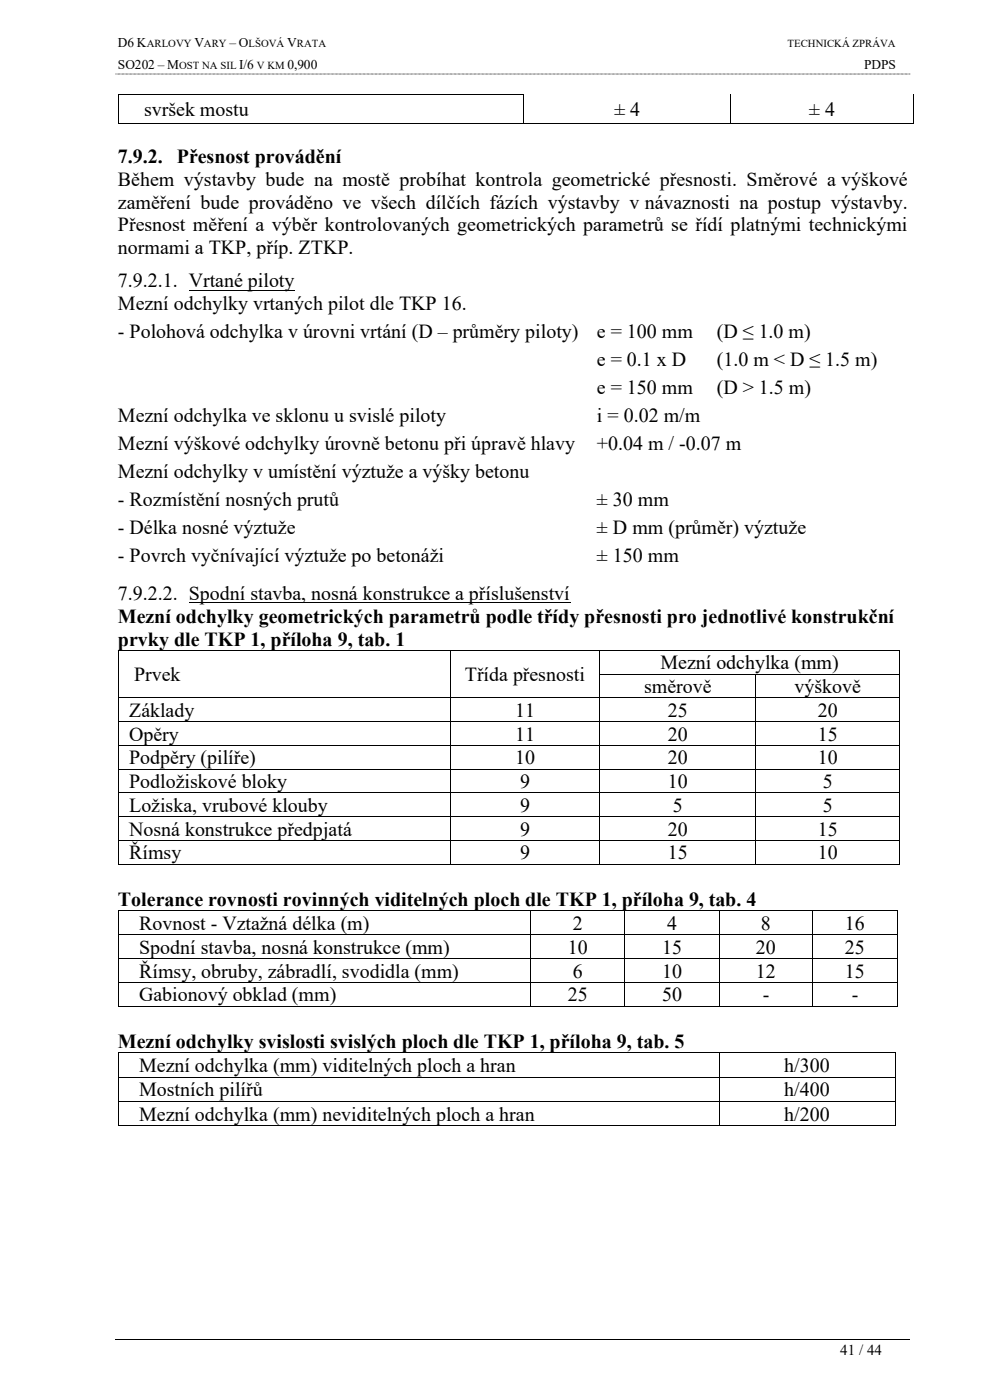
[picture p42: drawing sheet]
<svg xmlns="http://www.w3.org/2000/svg" width="210mm" height="297mm" viewBox="0 0 210 297" stroke-linecap="round" stroke-linejoin="round" font-family="sans-serif">
<defs><g id="words">
<g font-size="4.2">
<text x="30.6" y="24.7">svršek mostu</text>
<text x="130.3" y="24.7">± 4</text>
<text x="171.7" y="24.7">± 4</text>
<text x="25" y="34.5">7.9.2. Přesnost provádění</text>
<text x="25" y="39.4">Během výstavby bude na mostě probíhat kontrola geometrické přesnosti. Směrové a výškové</text>
<text x="25" y="44.2">zaměření bude prováděno ve všech dílčích fázích výstavby v návaznosti na postup výstavby.</text>
<text x="25" y="49.1">Přesnost měření a výběr kontrolovaných geometrických parametrů se řídí platnými technickými</text>
<text x="25" y="54">normami a TKP, příp. ZTKP.</text>
<text x="25" y="61">7.9.2.1. Vrtané piloty</text>
<text x="25" y="65.8">Mezní odchylky vrtaných pilot dle TKP 16.</text>
<text x="25" y="71.8">- Polohová odchylka v úrovni vrtání (D – průměry piloty)</text>
<text x="126.6" y="71.8">e = 100 mm</text>
<text x="152.1" y="71.8">(D ≤ 1.0 m)</text>
<text x="126.6" y="77.7">e = 0.1 x D</text>
<text x="152.1" y="77.7">(1.0 m &lt; D ≤ 1.5 m)</text>
<text x="126.6" y="83.6">e = 150 mm</text>
<text x="152.1" y="83.6">(D &gt; 1.5 m)</text>
<text x="25" y="89.6">Mezní odchylka ve sklonu u svislé piloty</text>
<text x="126.6" y="89.6">i = 0.02 m/m</text>
<text x="25" y="95.5">Mezní výškové odchylky úrovně betonu při úpravě hlavy</text>
<text x="126.6" y="95.5">+0.04 m / -0.07 m</text>
<text x="25" y="101.4">Mezní odchylky v umístění výztuže a výšky betonu</text>
<text x="25" y="107.3">- Rozmístění nosných prutů</text>
<text x="126.6" y="107.3">± 30 mm</text>
<text x="25" y="113.3">- Délka nosné výztuže</text>
<text x="126.6" y="113.3">± D mm (průměr) výztuže</text>
<text x="25" y="119.2">- Povrch vyčnívající výztuže po betonáži</text>
<text x="126.6" y="119.2">± 150 mm</text>
<text x="25" y="127.2">7.9.2.2. Spodní stavba, nosná konstrukce a příslušenství</text>
<text x="25" y="132.1">Mezní odchylky geometrických parametrů podle třídy přesnosti pro jednotlivé konstrukční</text>
<text x="25" y="137">prvky dle TKP 1, příloha 9, tab. 1</text>
<text x="140.1" y="142">Mezní odchylka (mm)</text>
<text x="28.5" y="144.5">Prvek</text>
<text x="98.6" y="144.5">Třída přesnosti</text>
<text x="136.6" y="147">směrově</text>
<text x="168.5" y="147">výškově</text>
<text x="27.4" y="152.1">Základy</text>
<text x="109.3" y="152.1">11</text>
<text x="141.7" y="152.1">25</text>
<text x="173.5" y="152.1">20</text>
<text x="27.4" y="157.2">Opěry</text>
<text x="109.3" y="157.2">11</text>
<text x="141.7" y="157.2">20</text>
<text x="173.5" y="157.2">15</text>
<text x="27.4" y="162.2">Podpěry (pilíře)</text>
<text x="27.4" y="167.2">Podložiskové bloky</text>
<text x="109.3" y="162.2">10</text>
<text x="110.3" y="167.2">9</text>
<text x="141.7" y="162.2">20</text>
<text x="141.7" y="167.2">10</text>
<text x="173.5" y="162.2">10</text>
<text x="174.5" y="167.2">5</text>
<text x="27.4" y="172.3">Ložiska, vrubové klouby</text>
<text x="110.3" y="172.3">9</text>
<text x="142.7" y="172.3">5</text>
<text x="174.5" y="172.3">5</text>
<text x="27.4" y="177.3">Nosná konstrukce předpjatá</text>
<text x="110.3" y="177.3">9</text>
<text x="141.7" y="177.3">20</text>
<text x="173.5" y="177.3">15</text>
<text x="27.4" y="182.4">Římsy</text>
<text x="110.3" y="182.4">9</text>
<text x="141.7" y="182.4">15</text>
<text x="173.5" y="182.4">10</text>
<text x="25" y="192.3">Tolerance rovnosti rovinných viditelných ploch dle TKP 1, příloha 9, tab. 4</text>
<text x="29.5" y="197.3">Rovnost - Vztažná délka (m)</text>
<text x="121.5" y="197.3">2</text>
<text x="141.5" y="197.3">4</text>
<text x="161.4" y="197.3">8</text>
<text x="179.2" y="197.3">16</text>
<text x="29.5" y="202.4">Spodní stavba, nosná konstrukce (mm)</text>
<text x="120.5" y="202.4">10</text>
<text x="140.5" y="202.4">15</text>
<text x="160.4" y="202.4">20</text>
<text x="179.2" y="202.4">25</text>
<text x="29.5" y="207.4">Římsy, obruby, zábradlí, svodidla (mm)</text>
<text x="121.5" y="207.4">6</text>
<text x="140.5" y="207.4">10</text>
<text x="160.4" y="207.4">12</text>
<text x="179.2" y="207.4">15</text>
<text x="29.5" y="212.5">Gabionový obklad (mm)</text>
<text x="120.5" y="212.5">25</text>
<text x="140.5" y="212.5">50</text>
<text x="161.8" y="212.5">-</text>
<text x="180.7" y="212.5">-</text>
<text x="25" y="222.4">Mezní odchylky svislosti svislých ploch dle TKP 1, příloha 9, tab. 5</text>
<text x="29.5" y="227.5">Mezní odchylka (mm) viditelných ploch a hran</text>
<text x="166.4" y="227.5">h/300</text>
<text x="29.5" y="232.6">Mostních pilířů</text>
<text x="166.4" y="232.6">h/400</text>
<text x="29.5" y="237.8">Mezní odchylka (mm) neviditelných ploch a hran</text>
<text x="166.4" y="237.8">h/200</text>
</g>
<text font-size="3.2" x="178.3" y="287.5">41 / 44</text>
<g font-size="2.8">
<text x="25" y="10.1">D6 K</text>
<text x="41.2" y="10.1">V</text>
<text x="48.7" y="10.1">– O</text>
<text x="60.9" y="10.1">V</text>
<text x="25" y="14.7">SO202 – M</text>
<text x="50.8" y="14.7">I/6</text>
<text x="61" y="14.7">0,900</text>
<text x="183.3" y="14.7">PDPS</text>
</g>
<g font-size="2.3">
<text x="31.1" y="10.1">ARLOVY</text>
<text x="43.3" y="10.1">ARY</text>
<text x="52.7" y="10.1">LŠOVÁ</text>
<text x="63" y="10.1">RATA</text>
<text x="167.1" y="10.1">TECHNICKÁ ZPRÁVA</text>
<text x="38" y="14.7">OST NA SIL</text>
<text x="54.5" y="14.7">V KM</text>
</g>
</g></defs>
<g fill="none" stroke="#000" stroke-width=".21">
<path d="M24.5 15.7h168.6M25.1 20.2v6M25.2 20.1h85.9M25.2 26.2h85.9M111.1 20.2v6M111.2 26.2h43.8M155.1 20.2v6M155.1 26.2h38.7M193.8 20.2v6M40.1 61.5h22.4M25.1 138.1v4.8M25.2 138h70.2"/>
<path d="M40.1 127.8h80.9M95.5 138.1v4.8M95.6 138h31.6M127.3 138.1v4.8M127.4 138h63.4M190.8 138.1v4.8M25.1 143.1v4.9M25.1 148.1v4.9M25.1 153.2v4.9M25.1 158.3v4.8M25.2 148.1h70.2M25.2 153.1h70.2"/>
<path d="M25.2 158.2h70.2M95.5 143.1v4.9M95.5 148.1v4.9M95.5 153.2v4.9M95.5 158.3v4.8M95.6 148.1h31.6M95.6 153.1h31.6M95.6 158.2h31.6M127.3 143.1v4.9M127.3 148.1v4.9M127.3 153.2v4.9M127.3 158.3v4.8"/>
<path d="M127.4 143h32.9M127.4 148.1h32.9M127.4 153.1h32.9M127.4 158.2h32.9M160.4 143.1v4.9M160.4 148.1v4.9M160.4 153.2v4.9M160.4 158.3v4.8M160.4 143h30.4M160.4 148.1h30.4M160.4 153.1h30.4M160.4 158.2h30.4"/>
<path d="M190.8 143.1v4.9M190.8 148.1v4.9M190.8 153.2v4.9M190.8 158.3v4.8M25.1 163.3v4.9M25.1 168.3v4.9M25.1 173.4v4.8M25.1 178.4v4.9M25.2 163.2h70.2M25.2 168.3h70.2M25.2 173.3h70.2M25.2 178.3h70.2"/>
<path d="M95.5 163.3v4.9M95.5 168.3v4.9M95.5 173.4v4.8M95.5 178.4v4.9M95.6 163.2h31.6M95.6 168.3h31.6M95.6 173.3h31.6M95.6 178.3h31.6M127.3 163.3v4.9M127.3 168.3v4.9M127.3 173.4v4.8M127.3 178.4v4.9"/>
<path d="M127.4 163.2h32.9M127.4 168.3h32.9M127.4 173.3h32.9M127.4 178.3h32.9M160.4 163.3v4.9M160.4 168.3v4.9M160.4 173.4v4.8M160.4 178.4v4.9M160.4 163.2h30.4M160.4 168.3h30.4M160.4 173.3h30.4M160.4 178.3h30.4"/>
<path d="M190.8 163.3v4.9M190.8 168.3v4.9M190.8 173.4v4.8M190.8 178.4v4.9M25.1 193.4v4.9M25.1 198.4v4.9M25.2 183.4h70.2M25.2 193.3h87.3M25.2 198.4h87.3M95.6 183.4h31.6M112.6 193.4v4.9M112.6 198.4v4.9"/>
<path d="M112.7 193.3h19.8M112.7 198.4h19.8M127.4 183.4h32.9M132.6 193.4v4.9M132.6 198.4v4.9M132.7 193.3h19.8M132.7 198.4h19.8M152.6 193.4v4.9M152.6 198.4v4.9M152.7 193.3h19.7M152.7 198.4h19.7M160.4 183.4h30.4"/>
<path d="M172.5 193.4v4.9M172.5 198.4v4.9M172.5 193.3h17.7M172.5 198.4h17.7M190.3 193.4v4.9M190.3 198.4v4.9M25.1 203.5v4.9M25.1 208.5v4.9M25.2 203.4h87.3M25.2 208.4h87.3M25.2 213.5h87.3M112.6 203.5v4.9"/>
<path d="M112.6 208.5v4.9M112.7 203.4h19.8M112.7 208.4h19.8M112.7 213.5h19.8M132.6 203.5v4.9M132.6 208.5v4.9M132.7 203.4h19.8M132.7 208.4h19.8M132.7 213.5h19.8M152.6 203.5v4.9M152.6 208.5v4.9M152.7 203.4h19.7"/>
<path d="M152.7 208.4h19.7M152.7 213.5h19.7M172.5 203.5v4.9M172.5 208.5v4.9M172.5 203.4h17.7M172.5 208.4h17.7M172.5 213.5h17.7M190.3 203.5v4.9M190.3 208.5v4.9M25.1 223.5v5M25.1 228.6v5M25.1 233.8v5"/>
<path d="M25.2 223.4h127.3M25.2 228.6h127.3M25.2 233.7h127.3M25.2 238.8h127.3M152.6 223.5v5M152.6 228.6v5M152.6 233.8v5M152.7 223.4h37.1M152.7 228.6h37.1M152.7 233.7h37.1M152.7 238.8h37.1M189.9 223.5v5"/>
<path d="M189.9 228.6v5M189.9 233.8v5M24.5 284.1h168.6"/>
</g>
<g fill="#000">
<path d="M25 20h.2v.2h-.2z" fill-rule="evenodd"/>
<path d="M25 20h.2v.2h-.2z" fill-rule="evenodd"/>
<path d="M25 26.2h.2v.1h-.2z" fill-rule="evenodd"/>
<path d="M25 26.2h.2v.1h-.2z" fill-rule="evenodd"/>
<path d="M111.1 20h.1v.2h-.1z" fill-rule="evenodd"/>
<path d="M111.1 20h.1v.2h-.1z" fill-rule="evenodd"/>
<path d="M111.1 26.2h.1v.1h-.1z" fill-rule="evenodd"/>
<path d="M155 20h.1v.2h-.1z" fill-rule="evenodd"/>
<path d="M155 26.2h.1v.1h-.1z" fill-rule="evenodd"/>
<path d="M193.8 20h.1v.2h-.1z" fill-rule="evenodd"/>
<path d="M193.8 26.2h.1v.1h-.1z" fill-rule="evenodd"/>
<path d="M193.8 26.2h.1v.1h-.1z" fill-rule="evenodd"/>
<path d="M25 137.9h.2v.2h-.2z" fill-rule="evenodd"/>
<path d="M25 137.9h.2v.2h-.2z" fill-rule="evenodd"/>
<path d="M95.4 137.9h.2v.2h-.2z" fill-rule="evenodd"/>
<path d="M127.2 137.9h.2v.2h-.2z" fill-rule="evenodd"/>
<path d="M190.8 137.9h.1v.2h-.1z" fill-rule="evenodd"/>
<path d="M190.8 137.9h.1v.2h-.1z" fill-rule="evenodd"/>
<path d="M25 142.9h.2v.2h-.2z" fill-rule="evenodd"/>
<path d="M25 148h.2v.1h-.2z" fill-rule="evenodd"/>
<path d="M25 153h.2v.2h-.2z" fill-rule="evenodd"/>
<path d="M25 158.1h.2v.2h-.2z" fill-rule="evenodd"/>
<path d="M95.4 142.9h.2v.2h-.2z" fill-rule="evenodd"/>
<path d="M95.4 148h.2v.1h-.2z" fill-rule="evenodd"/>
<path d="M95.4 153h.2v.2h-.2z" fill-rule="evenodd"/>
<path d="M95.4 158.1h.2v.2h-.2z" fill-rule="evenodd"/>
<path d="M127.2 142.9h.2v.2h-.2z" fill-rule="evenodd"/>
<path d="M127.2 148h.2v.1h-.2z" fill-rule="evenodd"/>
<path d="M127.2 153h.2v.2h-.2z" fill-rule="evenodd"/>
<path d="M127.2 158.1h.2v.2h-.2z" fill-rule="evenodd"/>
<path d="M160.3 142.9h.1v.2h-.1z" fill-rule="evenodd"/>
<path d="M160.3 148h.1v.1h-.1z" fill-rule="evenodd"/>
<path d="M160.3 153h.1v.2h-.1z" fill-rule="evenodd"/>
<path d="M160.3 158.1h.1v.2h-.1z" fill-rule="evenodd"/>
<path d="M190.8 142.9h.1v.2h-.1z" fill-rule="evenodd"/>
<path d="M190.8 148h.1v.1h-.1z" fill-rule="evenodd"/>
<path d="M190.8 153h.1v.2h-.1z" fill-rule="evenodd"/>
<path d="M190.8 158.1h.1v.2h-.1z" fill-rule="evenodd"/>
<path d="M25 163.1h.2v.2h-.2z" fill-rule="evenodd"/>
<path d="M25 168.2h.2v.1h-.2z" fill-rule="evenodd"/>
<path d="M25 173.2h.2v.2h-.2z" fill-rule="evenodd"/>
<path d="M25 178.2h.2v.2h-.2z" fill-rule="evenodd"/>
<path d="M95.4 163.1h.2v.2h-.2z" fill-rule="evenodd"/>
<path d="M95.4 168.2h.2v.1h-.2z" fill-rule="evenodd"/>
<path d="M95.4 173.2h.2v.2h-.2z" fill-rule="evenodd"/>
<path d="M95.4 178.2h.2v.2h-.2z" fill-rule="evenodd"/>
<path d="M127.2 163.1h.2v.2h-.2z" fill-rule="evenodd"/>
<path d="M127.2 168.2h.2v.1h-.2z" fill-rule="evenodd"/>
<path d="M127.2 173.2h.2v.2h-.2z" fill-rule="evenodd"/>
<path d="M127.2 178.2h.2v.2h-.2z" fill-rule="evenodd"/>
<path d="M160.3 163.1h.1v.2h-.1z" fill-rule="evenodd"/>
<path d="M160.3 168.2h.1v.1h-.1z" fill-rule="evenodd"/>
<path d="M160.3 173.2h.1v.2h-.1z" fill-rule="evenodd"/>
<path d="M160.3 178.2h.1v.2h-.1z" fill-rule="evenodd"/>
<path d="M190.8 163.1h.1v.2h-.1z" fill-rule="evenodd"/>
<path d="M190.8 168.2h.1v.1h-.1z" fill-rule="evenodd"/>
<path d="M190.8 173.2h.1v.2h-.1z" fill-rule="evenodd"/>
<path d="M190.8 178.2h.1v.2h-.1z" fill-rule="evenodd"/>
<path d="M25 183.3h.2v.2h-.2z" fill-rule="evenodd"/>
<path d="M25 183.3h.2v.2h-.2z" fill-rule="evenodd"/>
<path d="M25 193.2h.2v.2h-.2z" fill-rule="evenodd"/>
<path d="M25 193.2h.2v.2h-.2z" fill-rule="evenodd"/>
<path d="M25 198.3h.2v.1h-.2z" fill-rule="evenodd"/>
<path d="M95.4 183.3h.2v.2h-.2z" fill-rule="evenodd"/>
<path d="M112.5 193.2h.2v.2h-.2z" fill-rule="evenodd"/>
<path d="M112.5 198.3h.2v.1h-.2z" fill-rule="evenodd"/>
<path d="M127.2 183.3h.2v.2h-.2z" fill-rule="evenodd"/>
<path d="M132.5 193.2h.2v.2h-.2z" fill-rule="evenodd"/>
<path d="M132.5 198.3h.2v.1h-.2z" fill-rule="evenodd"/>
<path d="M152.5 193.2h.2v.2h-.2z" fill-rule="evenodd"/>
<path d="M152.5 198.3h.2v.1h-.2z" fill-rule="evenodd"/>
<path d="M160.3 183.3h.1v.2h-.1z" fill-rule="evenodd"/>
<path d="M172.4 193.2h.1v.2h-.1z" fill-rule="evenodd"/>
<path d="M172.4 198.3h.1v.1h-.1z" fill-rule="evenodd"/>
<path d="M190.2 193.2h.2v.2h-.2z" fill-rule="evenodd"/>
<path d="M190.2 193.2h.2v.2h-.2z" fill-rule="evenodd"/>
<path d="M190.2 198.3h.2v.1h-.2z" fill-rule="evenodd"/>
<path d="M190.8 183.3h.1v.2h-.1z" fill-rule="evenodd"/>
<path d="M190.8 183.3h.1v.2h-.1z" fill-rule="evenodd"/>
<path d="M25 203.3h.2v.2h-.2z" fill-rule="evenodd"/>
<path d="M25 208.4h.2v.1h-.2z" fill-rule="evenodd"/>
<path d="M25 213.4h.2v.2h-.2z" fill-rule="evenodd"/>
<path d="M25 213.4h.2v.2h-.2z" fill-rule="evenodd"/>
<path d="M112.5 203.3h.2v.2h-.2z" fill-rule="evenodd"/>
<path d="M112.5 208.4h.2v.1h-.2z" fill-rule="evenodd"/>
<path d="M112.5 213.4h.2v.2h-.2z" fill-rule="evenodd"/>
<path d="M132.5 203.3h.2v.2h-.2z" fill-rule="evenodd"/>
<path d="M132.5 208.4h.2v.1h-.2z" fill-rule="evenodd"/>
<path d="M132.5 213.4h.2v.2h-.2z" fill-rule="evenodd"/>
<path d="M152.5 203.3h.2v.2h-.2z" fill-rule="evenodd"/>
<path d="M152.5 208.4h.2v.1h-.2z" fill-rule="evenodd"/>
<path d="M152.5 213.4h.2v.2h-.2z" fill-rule="evenodd"/>
<path d="M172.4 203.3h.1v.2h-.1z" fill-rule="evenodd"/>
<path d="M172.4 208.4h.1v.1h-.1z" fill-rule="evenodd"/>
<path d="M172.4 213.4h.1v.2h-.1z" fill-rule="evenodd"/>
<path d="M190.2 203.3h.2v.2h-.2z" fill-rule="evenodd"/>
<path d="M190.2 208.4h.2v.1h-.2z" fill-rule="evenodd"/>
<path d="M190.2 213.4h.2v.2h-.2z" fill-rule="evenodd"/>
<path d="M190.2 213.4h.2v.2h-.2z" fill-rule="evenodd"/>
<path d="M25 223.3h.2v.2h-.2z" fill-rule="evenodd"/>
<path d="M25 223.3h.2v.2h-.2z" fill-rule="evenodd"/>
<path d="M25 228.5h.2v.1h-.2z" fill-rule="evenodd"/>
<path d="M25 233.6h.2v.2h-.2z" fill-rule="evenodd"/>
<path d="M25 238.8h.2v.1h-.2z" fill-rule="evenodd"/>
<path d="M25 238.8h.2v.1h-.2z" fill-rule="evenodd"/>
<path d="M152.5 223.3h.2v.2h-.2z" fill-rule="evenodd"/>
<path d="M152.5 228.5h.2v.1h-.2z" fill-rule="evenodd"/>
<path d="M152.5 233.6h.2v.2h-.2z" fill-rule="evenodd"/>
<path d="M152.5 238.8h.2v.1h-.2z" fill-rule="evenodd"/>
<path d="M189.8 223.3h.1v.2h-.1z" fill-rule="evenodd"/>
<path d="M189.8 223.3h.1v.2h-.1z" fill-rule="evenodd"/>
<path d="M189.8 228.5h.1v.1h-.1z" fill-rule="evenodd"/>
<path d="M189.8 233.6h.1v.2h-.1z" fill-rule="evenodd"/>
<path d="M189.8 238.8h.1v.1h-.1z" fill-rule="evenodd"/>
<path d="M189.8 238.8h.1v.1h-.1z" fill-rule="evenodd"/>
</g>
<use href="#words"/>
</svg>
